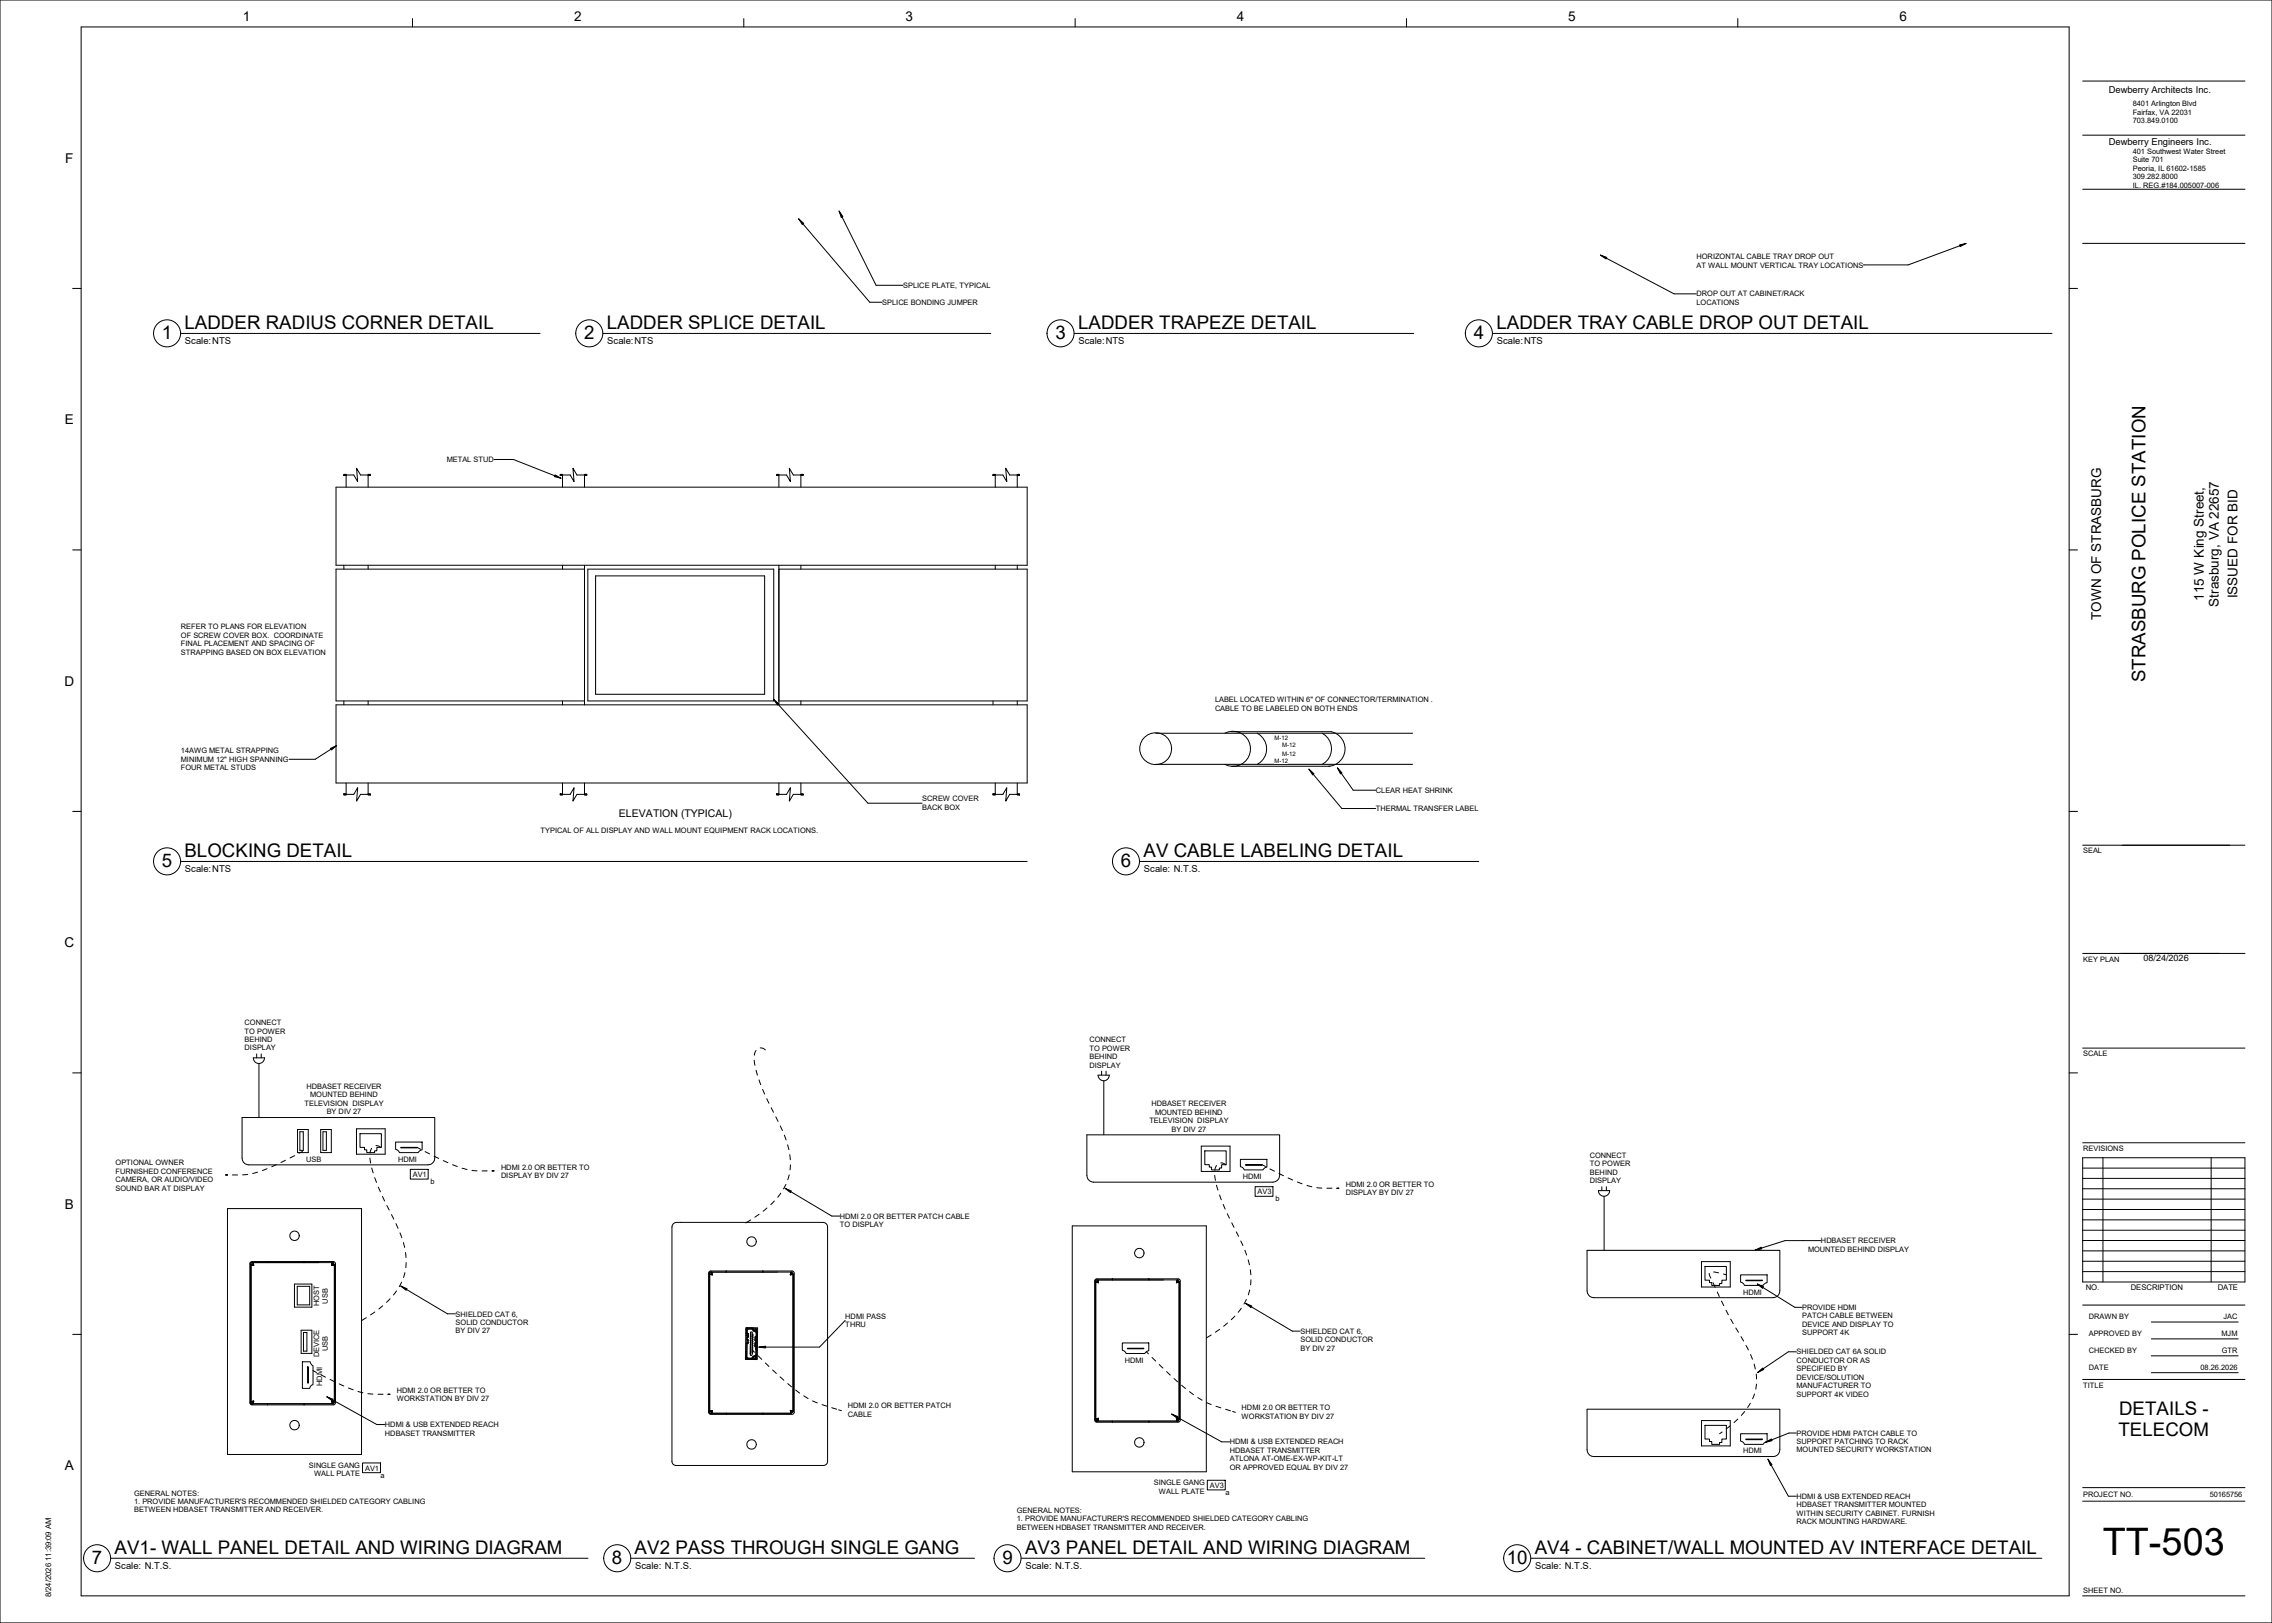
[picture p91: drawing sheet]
<svg xmlns="http://www.w3.org/2000/svg" width="1067mm" height="762mm" viewBox="0 0 1067 762" stroke-linecap="round" stroke-linejoin="round" font-family="sans-serif">
<defs><g id="words">
<text font-size="17.8" x="987" y="730">TT-503</text>
<g font-size="8.8">
<text x="87" y="155">LADDER RADIUS CORNER DETAIL</text>
<text x="285" y="155">LADDER SPLICE DETAIL</text>
<text x="506" y="155">LADDER TRAPEZE DETAIL</text>
<text x="703" y="155">LADDER TRAY CABLE DROP OUT DETAIL</text>
<text x="76" y="159">1</text>
<text x="274" y="159">2</text>
<text x="496" y="159">3</text>
<text x="692" y="159">4</text>
<text x="1007" y="320" transform="rotate(-90 1007 320)">STRASBURG POLICE STATION</text>
<text x="76" y="407">5</text>
<text x="87" y="403">BLOCKING DETAIL</text>
<text x="526" y="407">6</text>
<text x="537" y="403">AV CABLE LABELING DETAIL</text>
<text x="995" y="664">DETAILS -</text>
<text x="995" y="674">TELECOM</text>
<text x="54" y="730">AV1- WALL PANEL DETAIL AND WIRING DIAGRAM</text>
<text x="298" y="730">AV2 PASS THROUGH SINGLE GANG</text>
<text x="481" y="730">AV3 PANEL DETAIL AND WIRING DIAGRAM</text>
<text x="721" y="730">AV4 - CABINET/WALL MOUNTED AV INTERFACE DETAIL</text>
<text x="43" y="734">7</text>
<text x="287" y="734">8</text>
<text x="471" y="734">9</text>
<text x="708" y="734">10</text>
</g>
<g font-size="6.3">
<text x="114" y="10">1</text>
<text x="270" y="10">2</text>
<text x="425" y="10">3</text>
<text x="581" y="10">4</text>
<text x="736" y="10">5</text>
<text x="892" y="10">6</text>
<text x="31" y="76">F</text>
<text x="30" y="199">E</text>
<text x="1051" y="281" transform="rotate(-90 1051 281)">ISSUED FOR BID</text>
<text x="1035" y="282" transform="rotate(-90 1035 282)">115 W King Street,</text>
<text x="1042" y="285" transform="rotate(-90 1042 285)">Strasburg, VA 22657</text>
<text x="987" y="291" transform="rotate(-90 987 291)">TOWN OF STRASBURG</text>
<text x="30" y="322">D</text>
<text x="30" y="445">C</text>
<text x="30" y="567">B</text>
<text x="30" y="690">A</text>
</g>
<text font-size="5" x="291" y="383">ELEVATION (TYPICAL)</text>
<g font-size="4.4">
<text x="990" y="44">Dewberry Architects Inc.</text>
<text x="990" y="68">Dewberry Engineers Inc.</text>
<text x="87" y="162">Scale:</text>
<text x="100" y="162">NTS</text>
<text x="285" y="162">Scale:</text>
<text x="298" y="162">NTS</text>
<text x="506" y="162">Scale:</text>
<text x="519" y="162">NTS</text>
<text x="703" y="162">Scale:</text>
<text x="716" y="162">NTS</text>
<text x="87" y="409">Scale:</text>
<text x="100" y="409">NTS</text>
<text x="537" y="409">Scale:</text>
<text x="551" y="409">N.T.S.</text>
<text x="54" y="737">Scale:</text>
<text x="68" y="737">N.T.S.</text>
<text x="298" y="737">Scale:</text>
<text x="312" y="737">N.T.S.</text>
<text x="481" y="737">Scale:</text>
<text x="495" y="737">N.T.S.</text>
<text x="721" y="737">Scale:</text>
<text x="735" y="737">N.T.S.</text>
</g>
<text font-size="4.2" x="1006" y="451">08/24/2026</text>
<g font-size="3.6">
<text x="979" y="605">NO.</text>
<text x="1001" y="605">DESCRIPTION</text>
<text x="1041" y="605">DATE</text>
<text x="24" y="750" transform="rotate(-90 24 750)">8/24/2026 11:39:09 AM</text>
</g>
<g font-size="3.5">
<text x="1001" y="50">8401 Arlington Blvd</text>
<text x="1001" y="54">Fairfax, VA 22031</text>
<text x="1001" y="58">703.849.0100</text>
<text x="1001" y="72">401 Southwest Water Street</text>
<text x="1001" y="76">Suite 701</text>
<text x="1001" y="80">Peoria, IL 61602-1585</text>
<text x="1001" y="84">309.282.8000</text>
<text x="1001" y="88">IL. REG.#184.005007-006</text>
<text x="797" y="126">AT WALL MOUNT VERTICAL TRAY LOCATIONS</text>
<text x="797" y="122">HORIZONTAL CABLE TRAY DROP OUT</text>
<text x="424" y="135">SPLICE PLATE, TYPICAL</text>
<text x="414" y="143">SPLICE BONDING JUMPER</text>
<text x="797" y="139">DROP OUT AT CABINET/RACK</text>
<text x="797" y="143">LOCATIONS</text>
<text x="210" y="217">METAL STUD</text>
<text x="85" y="295">REFER TO PLANS FOR ELEVATION</text>
<text x="85" y="299">OF SCREW COVER BOX. COORDINATE</text>
<text x="85" y="303">FINAL PLACEMENT AND SPACING OF</text>
<text x="85" y="307">STRAPPING BASED ON BOX ELEVATION</text>
<text x="571" y="330">LABEL LOCATED WITHIN 6&quot; OF CONNECTOR/TERMINATION .</text>
<text x="571" y="334">CABLE TO BE LABELED ON BOTH ENDS</text>
<text x="85" y="354">14AWG METAL STRAPPING</text>
<text x="85" y="358">MINIMUM 12&quot; HIGH SPANNING</text>
<text x="85" y="362">FOUR METAL STUDS</text>
<text x="433" y="376">SCREW COVER</text>
<text x="646" y="372">CLEAR HEAT SHRINK</text>
<text x="433" y="380">BACK BOX</text>
<text x="646" y="381">THERMAL TRANSFER LABEL</text>
<text x="254" y="391">TYPICAL OF ALL DISPLAY AND WALL MOUNT EQUIPMENT RACK LOCATIONS.</text>
<text x="978" y="401">SEAL</text>
<text x="983" y="401">AL</text>
<text x="978" y="451">KEY PLAN</text>
<text x="983" y="451">Y PLAN</text>
<text x="115" y="481">CONNECT</text>
<text x="115" y="485">TO POWER</text>
<text x="115" y="489">BEHIND</text>
<text x="512" y="489">CONNECT</text>
<text x="115" y="493">DISPLAY</text>
<text x="512" y="493">TO POWER</text>
<text x="512" y="497">BEHIND</text>
<text x="978" y="496">SCALE</text>
<text x="512" y="501">DISPLAY</text>
<text x="144" y="511">HDBASET RECEIVER</text>
<text x="146" y="515">MOUNTED BEHIND</text>
<text x="143" y="519">TELEVISION DISPLAY</text>
<text x="541" y="519">HDBASET RECEIVER</text>
<text x="153" y="523">BY DIV 27</text>
<text x="540" y="527">TELEVISION DISPLAY</text>
<text x="542" y="523">MOUNTED BEHIND</text>
<text x="550" y="531">BY DIV 27</text>
<text x="144" y="545">USB</text>
<text x="187" y="545">HDMI</text>
<text x="746" y="544">CONNECT</text>
<text x="978" y="540">REVISIONS</text>
<text x="54" y="547">OPTIONAL OWNER</text>
<text x="54" y="551">FURNISHED CONFERENCE</text>
<text x="235" y="549">HDMI 2.0 OR BETTER TO</text>
<text x="746" y="548">TO POWER</text>
<text x="746" y="552">BEHIND</text>
<text x="54" y="555">CAMERA, OR AUDIO/VIDEO</text>
<text x="194" y="553">AV1</text>
<text x="202" y="556">b</text>
<text x="235" y="553">DISPLAY BY DIV 27</text>
<text x="584" y="554">HDMI</text>
<text x="632" y="557">HDMI 2.0 OR BETTER TO</text>
<text x="746" y="556">DISPLAY</text>
<text x="54" y="559">SOUND BAR AT DISPLAY</text>
<text x="590" y="561">AV3</text>
<text x="632" y="561">DISPLAY BY DIV 27</text>
<text x="599" y="564">b</text>
<text x="394" y="572">HDMI 2.0 OR BETTER PATCH CABLE</text>
<text x="394" y="576">TO DISPLAY</text>
<text x="849" y="588">MOUNTED BEHIND DISPLAY</text>
<text x="855" y="584">HDBASET RECEIVER</text>
<text x="818" y="608">HDMI</text>
<text x="150" y="613" transform="rotate(-90 150 613)">HOST</text>
<text x="154" y="612" transform="rotate(-90 154 612)">USB</text>
<text x="846" y="615">PROVIDE HDMI</text>
<text x="214" y="618">SHIELDED CAT 6,</text>
<text x="214" y="622">SOLID CONDUCTOR</text>
<text x="397" y="619">HDMI PASS</text>
<text x="397" y="623">THRU</text>
<text x="846" y="619">PATCH CABLE BETWEEN</text>
<text x="846" y="623">DEVICE AND DISPLAY TO</text>
<text x="981" y="619">DRAWN BY</text>
<text x="1044" y="619">JAC</text>
<text x="214" y="626">BY DIV 27</text>
<text x="611" y="626">SHIELDED CAT 6,</text>
<text x="846" y="627">SUPPORT 4K</text>
<text x="981" y="627">APPROVED BY</text>
<text x="1043" y="627">MJM</text>
<text x="154" y="634" transform="rotate(-90 154 634)">USB</text>
<text x="611" y="630">SOLID CONDUCTOR</text>
<text x="611" y="634">BY DIV 27</text>
<text x="844" y="636">SHIELDED CAT 6A SOLID</text>
<text x="981" y="635">CHECKED BY</text>
<text x="1043" y="635">GTR</text>
<text x="150" y="637" transform="rotate(-90 150 637)">DEVICE</text>
<text x="528" y="640">HDMI</text>
<text x="844" y="640">CONDUCTOR OR AS</text>
<text x="844" y="644">SPECIFIED BY</text>
<text x="844" y="648">DEVICE/SOLUTION</text>
<text x="981" y="643">DATE</text>
<text x="1033" y="643">08.26.2026</text>
<text x="151" y="651" transform="rotate(-90 151 651)">HDMI</text>
<text x="186" y="654">HDMI 2.0 OR BETTER TO</text>
<text x="844" y="652">MANUFACTURER TO</text>
<text x="978" y="651">TITLE</text>
<text x="186" y="658">WORKSTATION BY DIV 27</text>
<text x="844" y="656">SUPPORT 4K VIDEO</text>
<text x="398" y="661">HDMI 2.0 OR BETTER PATCH</text>
<text x="398" y="665">CABLE</text>
<text x="583" y="662">HDMI 2.0 OR BETTER TO</text>
<text x="181" y="670">HDMI &amp; USB EXTENDED REACH</text>
<text x="583" y="666">WORKSTATION BY DIV 27</text>
<text x="181" y="674">HDBASET TRANSMITTER</text>
<text x="844" y="674">PROVIDE HDMI PATCH CABLE TO</text>
<text x="577" y="678">HDMI &amp; USB EXTENDED REACH</text>
<text x="577" y="682">HDBASET TRANSMITTER</text>
<text x="818" y="682">HDMI</text>
<text x="844" y="678">SUPPORT PATCHING TO RACK</text>
<text x="844" y="682">MOUNTED SECURITY WORKSTATION</text>
<text x="145" y="689">SINGLE GANG</text>
<text x="577" y="686">ATLONA AT-OME-EX-WP-KIT-LT</text>
<text x="147" y="693">WALL PLATE</text>
<text x="171" y="690">AV1</text>
<text x="179" y="694">a</text>
<text x="577" y="690">OR APPROVED EQUAL BY DIV 27</text>
<text x="542" y="697">SINGLE GANG</text>
<text x="544" y="701">WALL PLATE</text>
<text x="568" y="699">AV3</text>
<text x="575" y="702">a</text>
<text x="63" y="702">GENERAL NOTES:</text>
<text x="63" y="706">1. PROVIDE MANUFACTURER'S RECOMMENDED SHIELDED CATEGORY CABLING</text>
<text x="844" y="704">HDMI &amp; USB EXTENDED REACH</text>
<text x="844" y="708">HDBASET TRANSMITTER MOUNTED</text>
<text x="978" y="703">PROJECT NO.</text>
<text x="1038" y="703">50165756</text>
<text x="63" y="710">BETWEEN HDBASET TRANSMITTER AND RECEIVER.</text>
<text x="477" y="710">GENERAL NOTES:</text>
<text x="844" y="712">WITHIN SECURITY CABINET. FURNISH</text>
<text x="477" y="714">1. PROVIDE MANUFACTURER'S RECOMMENDED SHIELDED CATEGORY CABLING</text>
<text x="477" y="718">BETWEEN HDBASET TRANSMITTER AND RECEIVER.</text>
<text x="844" y="716">RACK MOUNTING HARDWARE.</text>
<text x="978" y="748">SHEET NO.</text>
</g>
<g font-size="2.9">
<text x="598" y="347">M-12</text>
<text x="602" y="351">M-12</text>
<text x="598" y="358">M-12</text>
<text x="602" y="355">M-12</text>
</g>
</g></defs>
<g fill="none" stroke="#000" stroke-width=".47">
<path d="M394 99l2 3h-1zM394 99l17 35h13M375 103l2 2zM375 103l33 39h6M751 120l3 1v1zM751 120l35 18h11M920 115l3-1-3 2zM923 114l-27 10h-21M158 229h324v36h-324zM161 223h2h-2zM161 223h5l2 3-1-6 2 3h5M161 223h2"/>
<path d="M163 223v6M173 223h1M173 223h1h-1zM174 223h-1v6M263 223h1h-1zM263 223h5l2 3-1-6 2 3h5M263 223h1M263 223h1v6M274 223h2M274 223h2h-2zM276 223h-2v6M365 223h1h-1z"/>
<path d="M365 223h4l2 3v-6l1 3h5M365 223h1M365 223h1v6M376 223h1M376 223h1h-1zM377 223h-1v6M466 223h1h-1zM466 223h5l2 3-1-6 2 3h5M466 223h1M466 223h1v6M478 223h1M478 223h1h-1z"/>
<path d="M479 223h-1v6M161 265v2M173 265v2M264 265v2M274 267h-116v62h116M274 265v66M276 267h87v62h-87zM280 270h79v56h-79zM366 267h116v62h-116M366 265v66M376 265v2M467 265v2"/>
<path d="M478 265v2M158 331h324v37h-324zM161 329v2M173 329v2M264 329v2M376 329v2M466 329v2M478 329v2M543 359h120M543 344h120M575 344a8 8 0 0 1 12 8 8 8 0 0 1-12 7M578 344h47a8 8 0 0 1 7 8 8 8 0 0 1-8 8"/>
<path d="M578 360h47M590 344a8 8 0 0 1 0 15M621 344a8 8 0 0 1 0 15M161 373h2h-2zM161 373h5l2-3-1 6 2-3h5M161 373h2M163 368v5h-2M173 373h1M173 368v5M173 373h1h-1zM263 373h1h-1zM263 373h5l2-3-1 6 2-3h5"/>
<path d="M263 373h1M264 368v5h-1M274 373h2M274 368v5M274 373h2h-2zM365 373h1h-1zM365 373h4l2-3v6l1-3h5M365 373h1M366 368v5h-1M376 373h1M376 368v5h1M376 373h1h-1z"/>
<path d="M466 373h1h-1zM466 373h5l2-3-1 6 2-3h5M466 373h1M467 368v5M478 373h1M478 368v5h1M478 373h1h-1zM119 497h5a2.6 2.6 0 0 1-2 2 2.6 2.6 0 0 1-3-2zM121 495v2M122 499v26M123 495v2M354 498v2"/>
<path d="M355 493l-1 2M357 492l2 1M355 502l1 3M356 507l1 2M358 511l1 3M360 516l1 2M516 505h5a2.6 2.6 0 0 1-3 2 2.6 2.6 0 0 1-2-2zM517 503v2M518 507v26M519 503v2M114 525h90v19a3 3 0 0 1-3 3h-84a3 3 0 0 1-3-3zM140 530h5v11h-5z"/>
<path d="M141 531h1v9h-1zM151 530h5v11h-5zM152 531h1v9h-1zM167 530h14v12h-14zM169 532h10v7h-2v1h-1v1h-4v-1h-1v-1h-2zM175 539l-1 2M177 538l2 1M186 536h12v4l-2 1h-8l-2-1zM188 539h8zM196 539l1 1M362 520l1 2M364 524l1 2"/>
<path d="M366 529l1 2M368 533l1 2M370 538v2M510 533h91v19l-1 2-1 1h-86a3 3 0 0 1-3-3zM564 538h14v12h-14zM107 552h-1h1M109 552h3M116 551l-2 1M121 550l-2 1M125 549l-2 1M130 547l-2 1M134 545l-2 1"/>
<path d="M138 543l-2 1M142 541h-2M174 544v2M175 548v3M176 553l1 2M178 557l1 3M193 549h8v5h-8zM200 541l2 1M204 543l2 1M208 545l2 1M213 547l2 1M217 548l2 1"/>
<path d="M222 549l2 1M226 550h3M231 550h1h-1M369 556l-1 2M371 552l-1 2M371 542v2M371 547v2M566 540h10v7h-2v1h-1v1h-4v-1h-1v-1h-2zM570 552l1 2M571 556l1 3M571 547l-1 2M573 546l3 1"/>
<path d="M582 544h13v4l-2 1h-9l-2-1zM585 547h8zM589 557h9v5h-9zM593 547l1 1M596 549l2 1M601 551l2 1M605 553l2 1M609 555l2 1M614 557h2M618 558h3M623 558h2M628 558h1h-1"/>
<path d="M751 559h5a2.6 2.6 0 0 1-3 3 2.6 2.6 0 0 1-2-3zM752 557v2M754 557v2M107 567h63v116h-63zM180 562l1 2M182 566l1 2M184 570l1 2M186 575l1 2M188 579l1 2M316 575l2-1h68a2.1 2.1 0 0 1 3 2l-1 111-1 1h-70l-1-1v-1v-110zM352 573l-2 1M356 570l-2 1"/>
<path d="M360 567l-2 2M364 564l-2 2M367 560l-2 2M503 576h63v115h-63zM573 561v2M574 565l1 3M576 570l1 2M578 574l1 2M580 578l2 2M753 562v25M117 593l1-1h39v1l1 66h-1l-39 1-1-1zM119 593h38"/>
<path d="M119 594h.1M119 593h-1v1h1M119 593h-1v66h1h-1v-65h1M119 593v1M119 593v1h-1M126 592h.1M143 592v1zM156 594h.1M156 593v1zM156 593l1 1M156 593v1v-1M156 594h1v64v-64z"/>
<path d="M157 594h-1M189 583l1 3M190 597l-1 3M190 588l1 2M191 593v2M333 597h1h38h1v66l-1 1h-38h-1zM334 598h.1M334 597h-1v1h1M334 597v1M334 597h38M334 597h-1v67h1h-1v-66h1M334 597l1 2-2-1"/>
<path d="M341 597h.1M358 597h.1M371 598h.1M371 597v2zM371 598h1v65v-65M371 597v1v-1M371 598h1M371 597l1 1M372 598l-1 1M583 583l1 2M585 587v2M586 591l1 3"/>
<path d="M587 596v3M745 587h91v19a3 3 0 0 1-3 3h-85a3 3 0 0 1-3-3zM799 592h13v12h-13zM801 595h10v6h-3v2h-1v1h-3v-2h-1v-1h-2zM803 598v2M805 597l2 1M809 598l2 1M817 599h13v3l-2 2h-9l-2-2zM138 603h8v11h-8zM140 604h5v9h-5zM172 619l-2 1M176 616l-2 1"/>
<path d="M180 613l-2 2M183 610l-2 1M186 606l-1 2M188 604l3 1v1zM188 604l22 13h4M189 602l-2 2M514 601l39-1 1 1v66v1h-39l-1-1v-66zM515 602h.1M515 601h-1v1h1M515 601v1M515 601h39M515 601h-1v66h1h-1v-65h1"/>
<path d="M516 601v1h-1M522 600h.1M522 601h.1M539 600v1zM553 602h.1M553 601l-1 1zM553 601v1v-1M553 601l1 1M553 602h1v64v-64zM554 602h-2M580 618l-2 2M583 614l-2 2"/>
<path d="M585 612l3 1-1 1zM585 612l22 13h3M585 610l-1 2M587 606l-1 2M587 601v2M804 602l1 2M806 607l1 2M808 611l1 2M810 615l2 2M813 619l1 2M820 601h7zM141 625h5v10h-5z"/>
<path d="M142 639h4l1 2v9l-2 2h-3zM142 626h2v8h-2zM350 637l1 1M350 635h1M350 627h1M350 626h.1M350 623h6v15h-6zM351 626v11v1h2M351 629h.1M351 626v-2h2l2 2v10l-1 1-1 1-2-1v1M351 624l-1 2 1-2h2l2 1M351 623l-1 1"/>
<path d="M351 628h.1M351 626v1M351 630v1v6M351 627v1v1v2M351 628v-2v2M351 624h2M351 629v2M351 631h.1M351 626h.1M352 635v1M352 631v1M352 632v1"/>
<path d="M352 633v1M352 634v1M352 628v1M352 629v1M352 630v1M352 627v1M352 633h.1M352 634h.1M352 635h.1M352 630h.1M352 631h.1M352 632h.1"/>
<path d="M352 627h.1M352 628h.1M352 629h.1M353 635h.1M353 634h.1M353 633h.1M353 632h.1M353 631h.1M353 630h.1M353 629h.1M353 628h.1M353 627h.1"/>
<path d="M353 626h-1M353 626l-1 1M353 623l1 1M353 634l1 1M353 628l1 1M353 629h1M353 628h1M353 627h1M354 628l-1-3h-1v11h1v-1v-6M354 627h-1M354 638h2M354 638h-1"/>
<path d="M354 638h.1M354 624h2M354 624l1 1M354 630v2l1-1M355 632h.1M355 632v1l-1-1M355 624v1M355 629h.1M355 629v1l-1-1M355 624h-1M355 629v1M355 637v1"/>
<path d="M355 637l-1 1M355 633h.1M355 634v2M355 630v1M355 625l1 1-1 10-1 1-1 1h-2h-1v-3M355 627l-1 1v1v-1M355 625v3M355 637h.1M355 625l1 1M355 633v1M355 628v1M356 636l-1 1"/>
<path d="M356 637l2 1M359 640l2 2M527 631h12v3l-1 1h-9l-2-1zM529 633h8zM538 635l1 1M541 637l2 2M569 627l-3 1M573 624l-2 1M576 621l-1 2M815 623l1 3M817 628l2 2M820 632l1 2"/>
<path d="M822 636l1 2M118 658h1zM118 658h1v1M119 658v1v-1M119 659h38M126 659v1zM143 659v1zM144 642l1 7zM147 644h2M151 645l2 2M153 656l3 1v1zM153 656l24 13h4"/>
<path d="M155 648l2 1M156 658h.1M156 658v1h-37M156 658v1M156 658h1l-1 1M157 658h-1v1M159 650l2 1M164 652l2 1M168 653l2 1M173 654l2 1M177 655h3M182 655h1h-1"/>
<path d="M363 643l2 2M366 646l2 2M370 650l2 1M374 653l1 1M377 655l2 2M382 658l2 1M386 659l2 1M544 641l2 1M548 644l1 2M551 647l2 2M555 650l2 2M559 653l1 2"/>
<path d="M562 656l2 1M567 658l2 1M822 659l-1 2M824 640v3M824 654l-1 3M825 645v2M825 650l-1 2M333 663h1zM333 662h2l-1 1M334 663v1v-1M334 664h37v-1v1zM341 664h.1"/>
<path d="M358 664h.1M371 662v1M372 662h-1v1h1h-1M391 661l2 1M394 662h1M514 666h2zM515 666h1v1M515 666v1v-1M522 668v-1v1M539 668v-1v1M550 664l3 1v1zM550 664l24 13h3"/>
<path d="M553 666h1M554 666h-2l1 1M554 666l-1 1v-1v1h-38h39M571 660l2 1M575 662h3M579 663h1M745 662h91v19a3 3 0 0 1-3 3h-85a3 3 0 0 1-3-3zM799 667h13v12h-13zM801 669h10v7h-3v1h-1v1h-3v-1h-1v-1h-2zM809 672l-2 1M812 669l-1 2M816 666l-2 2"/>
<path d="M817 673h13v4l-2 1h-9l-2-1zM819 663l-1 2M820 676h7zM170 687h9v4h-9zM567 695h8v5h-8z"/>
<circle cx="543" cy="351" r="7"/>
<circle cx="138" cy="580" r="2.2"/>
<circle cx="353" cy="583" r="2.2"/>
<circle cx="535" cy="588" r="2.2"/>
<circle cx="138" cy="669" r="2.2"/>
<circle cx="353" cy="678" r="2.2"/>
<circle cx="535" cy="677" r="2.2"/>
</g>
<path d="M394 99l2 3h-1zM375 103l2 2zM751 120l3 1v1zM920 115l3-1-3 2zM188 604l3 1v1zM585 612l3 1-1 1zM153 656l3 1v1zM550 664l3 1v1z" fill="#000"/>
<path d="M291 379h53v6h-53z" fill="#fff"/>
<path d="M232 216h9l22 9M261 223l2 2-3-1zM363 328l3 2-1 1zM363 328l45 49h25M155 351l3-1-2 2zM158 350l-10 6h-12M615 361l2 2-1 1zM615 361l15 19h16M628 361l2 2h-1zM628 361l7 10h11" fill="none" stroke="#000" stroke-width=".47"/>
<path d="M261 223l2 2-3-1zM363 328l3 2-1 1zM155 351l3-1-2 2zM615 361l2 2-1 1zM628 361l2 2h-1z" fill="#000"/>
<g fill="#fff">
<path d="M598 345h3v3h-3z"/>
<path d="M601 345h1v3h-1z"/>
<path d="M602 345h3v3h-3z"/>
<path d="M598 356h3v3h-3z"/>
<path d="M601 356h1v3h-1z"/>
<path d="M602 356h3v3h-3z"/>
<path d="M602 352h2v4h-2z"/>
<path d="M604 352h1v4h-1z"/>
<path d="M605 352h3v4h-3z"/>
<path d="M602 348h2v3h-2z"/>
<path d="M604 348h1v3h-1z"/>
<path d="M605 348h3v3h-3z"/>
</g>
<path d="M369 558l3 1-1 1zM824 587l3-1zM825 603l3 1v1zM356 632h3v1zM825 644l3-2v1zM829 677l3-1zM830 685l2 3h-1z" fill="#000"/>
<g fill="none" stroke="#000" stroke-width=".47">
<path d="M0 0h1067v762h-1067zM194 9v4M349 9v4M505 9v4M660 9v4M816 9v4M978 38h76M978 63h76M978 89h76M978 114h76M34 135h4M972 135h3"/>
<path d="M34 258h4M972 258h3M34 381h4M972 381h3M978 397h76M978 448h76M978 492h76M34 504h4M972 504h3M978 537h76M369 558l3 1-1 1zM369 558l22 13h3"/>
<path d="M978 548h76M978 553h76M978 558h76M978 544h76v58h-76zM987 544v58M1038 544v58M978 563h76M978 568h76M978 573h76M978 578h76M824 587l3-1zM855 582h-17l-14 5"/>
<path d="M978 582h76M978 587h76M978 592h76M978 597h76M397 620l-12 12h-29M825 603l3 1v1zM825 603l18 11h3M978 613h76M34 626h4M356 632h3v1zM843 635h-3l-15 9M972 626h3"/>
<path d="M1010 621h41M1010 629h41M1010 637h41M825 644l3-2v1zM978 648h76M1010 644h41M829 677l3-1zM843 673h-3l-11 4M830 685l2 3h-1zM830 685l10 17h3M978 698h76M978 705h76"/>
<path d="M38 749v-736h934v736h-934M978 749h76"/>
</g>
<g fill="#fff">
<path d="M892 4h3v7h-3z"/>
<path d="M30 684h5v8h-5z"/>
<path d="M736 4h4v7h-4z"/>
<path d="M581 4h3v7h-3z"/>
<path d="M425 4h4v7h-4z"/>
<path d="M270 4h3v7h-3z"/>
<path d="M114 4h4v7h-4z"/>
<path d="M30 562h5v7h-5z"/>
<path d="M30 439h5v7h-5z"/>
<path d="M30 316h5v7h-5z"/>
<path d="M30 193h5v7h-5z"/>
<path d="M31 71h4v7h-4z"/>
<path d="M990 64h50v5h-50z"/>
</g>
<circle cx="46" cy="732" r="6" fill="none" stroke="#000" stroke-width=".47"/>
<g fill="#fff">
<path d="M54 733h12v5h-12z"/>
<path d="M68 733h13v5h-13z"/>
</g>
<g fill="none" stroke="#000" stroke-width=".47">
<path d="M52 732h224"/>
<circle cx="473" cy="732" r="6"/>
</g>
<g fill="#fff">
<path d="M481 733h13v5h-13z"/>
<path d="M495 733h13v5h-13z"/>
</g>
<g fill="none" stroke="#000" stroke-width=".47">
<path d="M480 732h189"/>
<circle cx="78" cy="156" r="6"/>
</g>
<path d="M87 158h12v5h-12z" fill="#fff"/>
<g fill="none" stroke="#000" stroke-width=".47">
<path d="M85 157h169"/>
<circle cx="277" cy="156" r="6"/>
</g>
<path d="M285 158h12v5h-12z" fill="#fff"/>
<g fill="none" stroke="#000" stroke-width=".47">
<path d="M283 157h182"/>
<circle cx="498" cy="156" r="6"/>
</g>
<path d="M506 158h13v5h-13z" fill="#fff"/>
<g fill="none" stroke="#000" stroke-width=".47">
<path d="M504 157h160"/>
<circle cx="694" cy="156" r="6"/>
</g>
<path d="M703 158h12v5h-12z" fill="#fff"/>
<g fill="none" stroke="#000" stroke-width=".47">
<path d="M701 157h263"/>
<circle cx="78" cy="404" r="6"/>
</g>
<path d="M87 405h12v5h-12z" fill="#fff"/>
<g fill="none" stroke="#000" stroke-width=".47">
<path d="M85 404h397"/>
<circle cx="529" cy="404" r="6"/>
</g>
<g fill="#fff">
<path d="M537 405h12v5h-12z"/>
<path d="M551 405h13v5h-13z"/>
</g>
<g fill="none" stroke="#000" stroke-width=".47">
<path d="M535 404h159"/>
<circle cx="290" cy="732" r="6"/>
</g>
<g fill="#fff">
<path d="M298 733h13v5h-13z"/>
<path d="M312 733h13v5h-13z"/>
</g>
<g fill="none" stroke="#000" stroke-width=".47">
<path d="M296 732h162"/>
<circle cx="712" cy="732" r="6"/>
</g>
<g fill="#fff">
<path d="M721 733h12v5h-12z"/>
<path d="M735 733h12v5h-12z"/>
</g>
<path d="M984 397h65M984 448h65M719 732h240" fill="none" stroke="#000" stroke-width=".47"/>
<use href="#words"/>
</svg>
